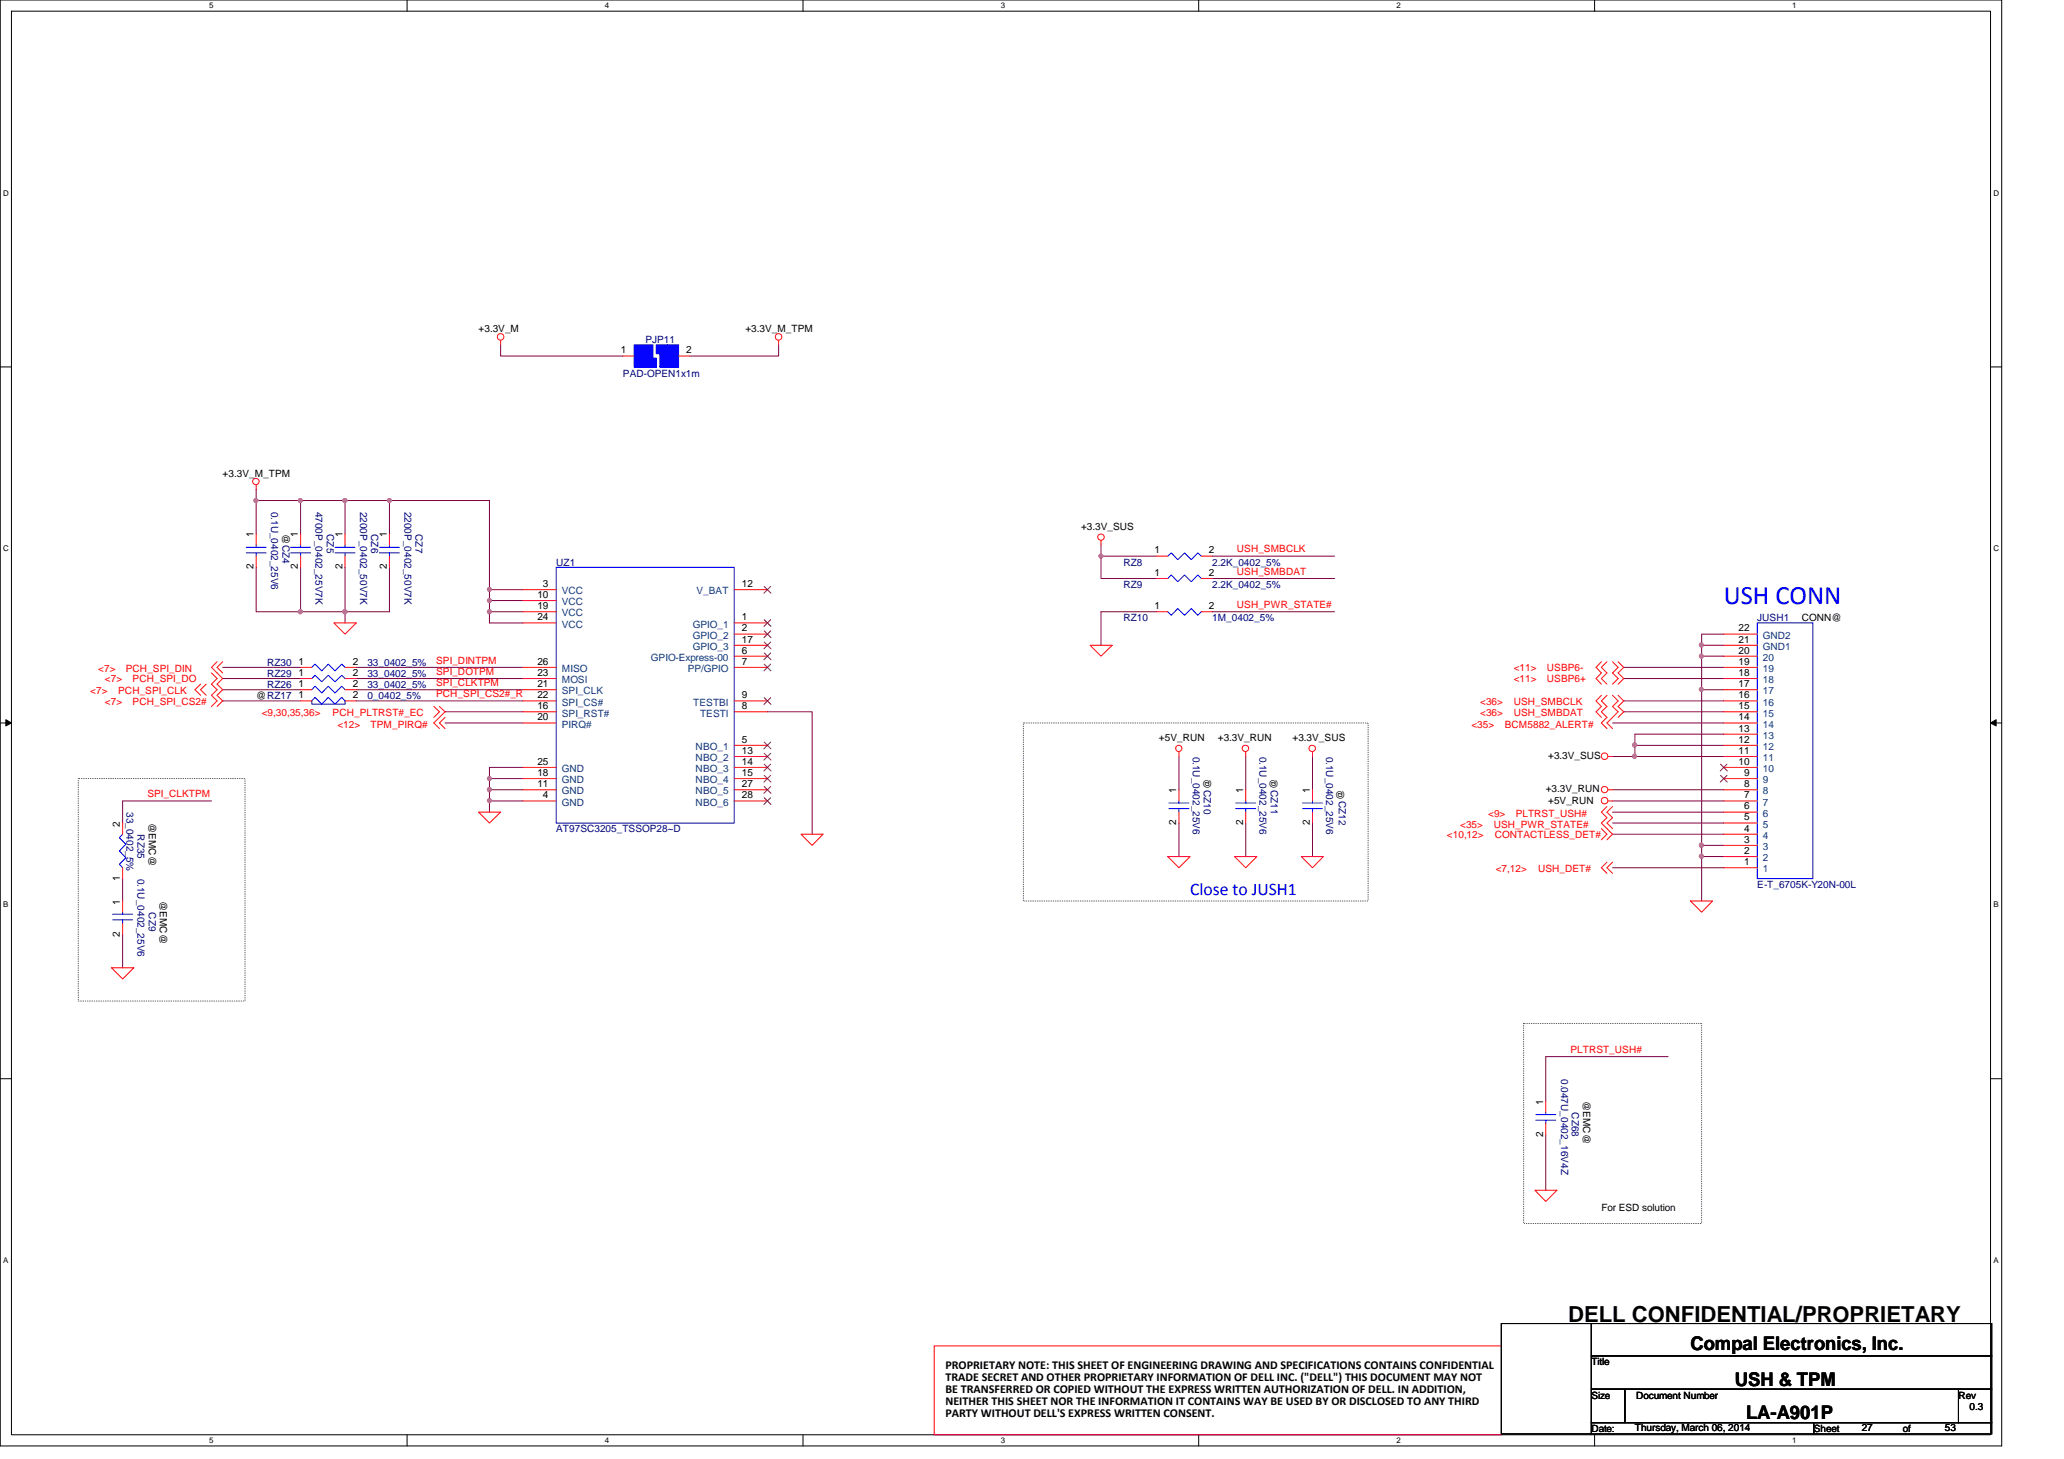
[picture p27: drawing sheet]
<svg xmlns="http://www.w3.org/2000/svg" width="297mm" height="210mm" viewBox="0 0 297 210" stroke-linecap="round" stroke-linejoin="round" font-family="sans-serif">
<defs><g id="words">
<text font-size="3.8" fill="#00f" x="248.1" y="86.9">USH CONN</text>
<text font-size="3.2" x="225.7" y="190.2">DELL CONFIDENTIAL/PROPRIETARY</text>
<g font-size="2.7">
<text x="243.3" y="194.3">Compal Electronics, Inc.</text>
<text x="249.7" y="199.4">USH &amp; TPM</text>
<text x="251.3" y="204.2">LA-A901P</text>
</g>
<text font-size="2.5" fill="#00f" x="171.3" y="128.8">Close to JUSH1</text>
<g font-size="1.7">
<text x="136.1" y="196.9">PROPRIETARY NOTE: THIS SHEET OF ENGINEERING DRAWING AND SPECIFICATIONS CONTAINS CONFIDENTIAL</text>
<text x="136.1" y="198.6">TRADE SECRET AND OTHER PROPRIETARY INFORMATION OF DELL INC. (&quot;DELL&quot;) THIS DOCUMENT MAY NOT</text>
<text x="136.1" y="200.4">BE TRANSFERRED OR COPIED WITHOUT THE EXPRESS WRITTEN AUTHORIZATION OF DELL. IN ADDITION,</text>
<text x="136.1" y="202.1">NEITHER THIS SHEET NOR THE INFORMATION IT CONTAINS WAY BE USED BY OR DISCLOSED TO ANY THIRD</text>
<text x="136.1" y="203.8">PARTY WITHOUT DELL'S EXPRESS WRITTEN CONSENT.</text>
</g>
<g font-size="1.4">
<text x="68.9" y="47.8">+3.3V_M</text>
<text x="107.3" y="47.8">+3.3V_M_TPM</text>
<text x="89.4" y="50.8">1</text>
<text x="98.8" y="50.8">2</text>
<text x="32" y="68.6">+3.3V_M_TPM</text>
<text x="36.5" y="77.3" transform="rotate(-90 36.5 77.3)">1</text>
<text x="40.6" y="76.8" transform="rotate(90 40.6 76.8)">@CZ4</text>
<text x="42.9" y="77.3" transform="rotate(-90 42.9 77.3)">1</text>
<text x="49.3" y="77.3" transform="rotate(-90 49.3 77.3)">1</text>
<text x="55.7" y="77.3" transform="rotate(-90 55.7 77.3)">1</text>
<text x="155.6" y="76.2">+3.3V_SUS</text>
<text x="36.5" y="81.9" transform="rotate(-90 36.5 81.9)">2</text>
<text x="42.9" y="81.9" transform="rotate(-90 42.9 81.9)">2</text>
<text x="49.3" y="81.9" transform="rotate(-90 49.3 81.9)">2</text>
<text x="55.7" y="81.9" transform="rotate(-90 55.7 81.9)">2</text>
<text x="166.2" y="79.6">1</text>
<text x="166.2" y="82.8">1</text>
<text x="174" y="79.6">2</text>
<text x="174" y="82.8">2</text>
<text x="77.3" y="86">10</text>
<text x="77.3" y="87.6">19</text>
<text x="77.3" y="89.2">24</text>
<text x="78.1" y="84.5">3</text>
<text x="106.8" y="84.5">12</text>
<text x="106.8" y="89.2">1</text>
<text x="166.2" y="87.6">1</text>
<text x="174" y="87.6">2</text>
<text x="259.3" y="89.4">CONN@</text>
<text x="43" y="95.6">1</text>
<text x="50.8" y="95.6">2</text>
<text x="77.3" y="95.6">26</text>
<text x="106.8" y="95.6">7</text>
<text x="106.8" y="94">6</text>
<text x="106.8" y="92.5">17</text>
<text x="106.8" y="90.8">2</text>
<text x="250.2" y="95.6">19</text>
<text x="250.2" y="94">20</text>
<text x="250.2" y="92.5">21</text>
<text x="250.2" y="90.8">22</text>
<text x="36.9" y="100.6">@RZ17</text>
<text x="43" y="98.8">1</text>
<text x="43" y="97.2">1</text>
<text x="43" y="100.5">1</text>
<text x="50.8" y="98.8">2</text>
<text x="50.8" y="97.2">2</text>
<text x="50.8" y="100.5">2</text>
<text x="77.3" y="97.2">23</text>
<text x="77.3" y="98.8">21</text>
<text x="77.3" y="100.5">22</text>
<text x="106.8" y="100.5">9</text>
<text x="250.2" y="100.5">16</text>
<text x="250.2" y="98.8">17</text>
<text x="250.2" y="97.2">18</text>
<text x="77.3" y="103.6">20</text>
<text x="77.3" y="102">16</text>
<text x="106.8" y="106.8">5</text>
<text x="106.8" y="102">8</text>
<text x="166.8" y="106.6">+5V_RUN</text>
<text x="175.3" y="106.6">+3.3V_RUN</text>
<text x="186" y="106.6">+3.3V_SUS</text>
<text x="250.2" y="106.8">12</text>
<text x="250.2" y="105.2">13</text>
<text x="250.2" y="103.6">14</text>
<text x="250.2" y="102">15</text>
<text x="77.3" y="113.2">11</text>
<text x="77.3" y="111.6">18</text>
<text x="77.3" y="110">25</text>
<text x="106.8" y="113.2">27</text>
<text x="106.8" y="111.6">15</text>
<text x="106.8" y="108.5">13</text>
<text x="106.8" y="110">14</text>
<text x="174.2" y="113.5" transform="rotate(-90 174.2 113.5)">@</text>
<text x="183.8" y="113.5" transform="rotate(-90 183.8 113.5)">@</text>
<text x="222.8" y="109.2">+3.3V_SUS</text>
<text x="250.2" y="110">10</text>
<text x="250.2" y="108.5">11</text>
<text x="251" y="113.2">8</text>
<text x="251" y="111.6">9</text>
<text x="17.3" y="118.9" transform="rotate(-90 17.3 118.9)">2</text>
<text x="21.4" y="118.4" transform="rotate(90 21.4 118.4)">@EMC@</text>
<text x="78.1" y="114.9">4</text>
<text x="106.8" y="114.9">28</text>
<text x="169.3" y="118.7" transform="rotate(-90 169.3 118.7)">2</text>
<text x="169.3" y="114.1" transform="rotate(-90 169.3 114.1)">1</text>
<text x="178.9" y="118.7" transform="rotate(-90 178.9 118.7)">2</text>
<text x="178.9" y="114.1" transform="rotate(-90 178.9 114.1)">1</text>
<text x="188.5" y="118.7" transform="rotate(-90 188.5 118.7)">2</text>
<text x="188.5" y="114.1" transform="rotate(-90 188.5 114.1)">1</text>
<text x="193.4" y="115.1" transform="rotate(-90 193.4 115.1)">@</text>
<text x="222.5" y="114">+3.3V_RUN</text>
<text x="222.8" y="115.6">+5V_RUN</text>
<text x="251" y="119.6">4</text>
<text x="251" y="118">5</text>
<text x="251" y="116.5">6</text>
<text x="251" y="114.9">7</text>
<text x="251" y="124.5">1</text>
<text x="251" y="122.9">2</text>
<text x="251" y="121.2">3</text>
<text x="17.3" y="130.1" transform="rotate(-90 17.3 130.1)">1</text>
<text x="17.3" y="126.7" transform="rotate(-90 17.3 126.7)">1</text>
<text x="23" y="129.6" transform="rotate(90 23 129.6)">@EMC@</text>
<text x="17.3" y="134.7" transform="rotate(-90 17.3 134.7)">2</text>
<text x="222.1" y="158.9" transform="rotate(-90 222.1 158.9)">1</text>
<text x="227.8" y="158.4" transform="rotate(90 227.8 158.4)">@EMC@</text>
<text x="222.1" y="163.5" transform="rotate(-90 222.1 163.5)">2</text>
<text x="230.5" y="174.2">For ESD solution</text>
<text x="229" y="196.4">Title</text>
<text x="229" y="201.2">Size</text>
<text x="235.5" y="201.2">Document Number</text>
<text x="281.9" y="201.2">Rev</text>
<text x="283.5" y="202.8">0.3</text>
<text x="229" y="206">Date:</text>
<text x="235.3" y="205.9">Thursday, March 06, 2014</text>
<text x="261" y="206">Sheet</text>
<text x="267.9" y="205.9">27</text>
<text x="273.9" y="206">of</text>
<text x="279.9" y="205.9">53</text>
</g>
<g font-size="1.4" fill="#000080">
<text x="92.9" y="49.4">PJP11</text>
<text x="89.7" y="54.2">PAD-OPEN1x1m</text>
<text x="39" y="73.6" transform="rotate(90 39 73.6)">0.1U_0402_25V6</text>
<text x="45.4" y="73.6" transform="rotate(90 45.4 73.6)">4700P_0402_25V7K</text>
<text x="47" y="76.8" transform="rotate(90 47 76.8)">CZ5</text>
<text x="51.8" y="73.6" transform="rotate(90 51.8 73.6)">2200P_0402_50V7K</text>
<text x="53.4" y="76.8" transform="rotate(90 53.4 76.8)">CZ6</text>
<text x="58.2" y="73.6" transform="rotate(90 58.2 73.6)">2200P_0402_50V7K</text>
<text x="59.8" y="76.8" transform="rotate(90 59.8 76.8)">CZ7</text>
<text x="80" y="81.4">UZ1</text>
<text x="161.7" y="81.4">RZ8</text>
<text x="174.5" y="81.4">2.2K_0402_5%</text>
<text x="161.7" y="89.4">RZ10</text>
<text x="161.7" y="84.6">RZ9</text>
<text x="174.5" y="89.4">1M_0402_5%</text>
<text x="174.5" y="84.6">2.2K_0402_5%</text>
<text x="252.9" y="89.4">JUSH1</text>
<text x="38.4" y="95.8">RZ30</text>
<text x="52.9" y="95.8">33_0402_5%</text>
<text x="38.4" y="99">RZ26</text>
<text x="38.4" y="97.4">RZ29</text>
<text x="52.9" y="99">33_0402_5%</text>
<text x="52.9" y="97.4">33_0402_5%</text>
<text x="52.9" y="100.6">0_0402_5%</text>
<text x="171.7" y="108.8" transform="rotate(90 171.7 108.8)">0.1U_0402_25V6</text>
<text x="173.3" y="113.6" transform="rotate(90 173.3 113.6)">CZ10</text>
<text x="181.3" y="108.8" transform="rotate(90 181.3 108.8)">0.1U_0402_25V6</text>
<text x="182.9" y="113.6" transform="rotate(90 182.9 113.6)">CZ11</text>
<text x="190.9" y="108.8" transform="rotate(90 190.9 108.8)">0.1U_0402_25V6</text>
<text x="18.2" y="116.8" transform="rotate(90 18.2 116.8)">33_0402_5%</text>
<text x="80" y="119.8">AT97SC3205_TSSOP28~D</text>
<text x="192.7" y="115.2" transform="rotate(90 192.7 115.2)">CZ12</text>
<text x="19.8" y="120" transform="rotate(90 19.8 120)">RZ35</text>
<text x="19.8" y="126.4" transform="rotate(90 19.8 126.4)">0.1U_0402_25V6</text>
<text x="21.4" y="131.2" transform="rotate(90 21.4 131.2)">CZ9</text>
<text x="252.9" y="127.8">E-T_6705K-Y20N-00L</text>
<text x="224.7" y="155.2" transform="rotate(90 224.7 155.2)">0.047U_0402_16V4Z</text>
<text x="226.2" y="160" transform="rotate(90 226.2 160)">CZ68</text>
</g>
<g font-size="1.4" fill="#f00">
<text x="178" y="79.5">USH_SMBCLK</text>
<text x="178" y="82.7">USH_SMBDAT</text>
<text x="178" y="87.5">USH_PWR_STATE#</text>
<text x="62.8" y="95.5">SPI_DINTPM</text>
<text x="13" y="99.8">&lt;7&gt;</text>
<text x="14.1" y="96.7">&lt;7&gt;</text>
<text x="15.1" y="98.2">&lt;7&gt;</text>
<text x="15.1" y="101.4">&lt;7&gt;</text>
<text x="17" y="99.8">PCH_SPI_CLK</text>
<text x="18.1" y="96.7">PCH_SPI_DIN</text>
<text x="19.1" y="98.2">PCH_SPI_DO</text>
<text x="19.1" y="101.4">PCH_SPI_CS2#</text>
<text x="62.8" y="97.1">SPI_DOTPM</text>
<text x="62.8" y="98.7">SPI_CLKTPM</text>
<text x="62.8" y="100.3">PCH_SPI_CS2#_R</text>
<text x="213" y="101.4">&lt;36&gt;</text>
<text x="217.8" y="96.6">&lt;11&gt;</text>
<text x="217.8" y="98.2">&lt;11&gt;</text>
<text x="217.8" y="101.4">USH_SMBCLK</text>
<text x="222.6" y="96.6">USBP6-</text>
<text x="222.6" y="98.2">USBP6+</text>
<text x="37.7" y="103">&lt;9,30,35,36&gt;</text>
<text x="47.9" y="103">PCH_PLTRST#_EC</text>
<text x="48.6" y="104.7">&lt;12&gt;</text>
<text x="53.3" y="104.7">TPM_PIRQ#</text>
<text x="211.7" y="104.7">&lt;35&gt;</text>
<text x="213" y="103">&lt;36&gt;</text>
<text x="216.6" y="104.7">BCM5882_ALERT#</text>
<text x="217.8" y="103">USH_SMBDAT</text>
<text x="21.2" y="114.7">SPI_CLKTPM</text>
<text x="210.1" y="119.1">&lt;35&gt;</text>
<text x="214.2" y="117.5">&lt;9&gt;</text>
<text x="215" y="119.1">USH_PWR_STATE#</text>
<text x="218.1" y="117.5">PLTRST_USH#</text>
<text x="208.2" y="120.6">&lt;10,12&gt;</text>
<text x="215.1" y="120.6">CONTACTLESS_DET#</text>
<text x="215.3" y="125.5">&lt;7,12&gt;</text>
<text x="221.4" y="125.5">USH_DET#</text>
<text x="226" y="151.5">PLTRST_USH#</text>
</g>
<g font-size="1.4" fill="#004080">
<text x="80.9" y="87.1">VCC</text>
<text x="80.9" y="88.7">VCC</text>
<text x="80.9" y="85.5">VCC</text>
<text x="100.2" y="85.5">V_BAT</text>
<text x="80.9" y="90.3">VCC</text>
<text x="93.7" y="95.1">GPIO-Express-00</text>
<text x="99.7" y="93.5">GPIO_3</text>
<text x="99.7" y="90.3">GPIO_1</text>
<text x="99.7" y="91.9">GPIO_2</text>
<text x="253.7" y="95.1">20</text>
<text x="253.7" y="93.5">GND1</text>
<text x="253.7" y="91.9">GND2</text>
<text x="80.9" y="98.3">MOSI</text>
<text x="80.9" y="96.7">MISO</text>
<text x="80.9" y="99.9">SPI_CLK</text>
<text x="80.9" y="101.5">SPI_CS#</text>
<text x="99" y="96.7">PP/GPIO</text>
<text x="99.8" y="101.5">TESTBI</text>
<text x="253.7" y="101.5">16</text>
<text x="253.7" y="99.9">17</text>
<text x="253.7" y="98.3">18</text>
<text x="253.7" y="96.7">19</text>
<text x="80.9" y="104.7">PIRQ#</text>
<text x="80.9" y="103.1">SPI_RST#</text>
<text x="100.1" y="107.9">NBO_1</text>
<text x="100.7" y="103.1">TESTI</text>
<text x="253.7" y="107.9">12</text>
<text x="253.7" y="106.3">13</text>
<text x="253.7" y="104.7">14</text>
<text x="253.7" y="103.1">15</text>
<text x="80.9" y="112.7">GND</text>
<text x="80.9" y="111.1">GND</text>
<text x="100.1" y="112.7">NBO_4</text>
<text x="100.1" y="109.5">NBO_2</text>
<text x="100.1" y="111.1">NBO_3</text>
<text x="253.7" y="112.7">9</text>
<text x="253.7" y="111.1">10</text>
<text x="253.7" y="109.5">11</text>
<text x="80.9" y="115.9">GND</text>
<text x="80.9" y="114.3">GND</text>
<text x="100.1" y="114.3">NBO_5</text>
<text x="100.1" y="115.9">NBO_6</text>
<text x="253.7" y="119.1">5</text>
<text x="253.7" y="117.5">6</text>
<text x="253.7" y="115.9">7</text>
<text x="253.7" y="114.3">8</text>
<text x="253.7" y="125.5">1</text>
<text x="253.7" y="123.9">2</text>
<text x="253.7" y="122.3">3</text>
<text x="253.7" y="120.7">4</text>
</g>
<g font-size="1.1">
<text x="30.1" y="1.1">5</text>
<text x="87" y="1.1">4</text>
<text x="144" y="1.1">3</text>
<text x="201" y="1.1">2</text>
<text x="257.9" y="1.1">1</text>
<text x=".5" y="28.2">D</text>
<text x="286.9" y="28.2">D</text>
<text x=".5" y="79.3">C</text>
<text x="286.9" y="79.3">C</text>
<text x=".5" y="130.6">B</text>
<text x="286.9" y="130.6">B</text>
<text x=".5" y="181.7">A</text>
<text x="286.9" y="181.7">A</text>
<text x="30.1" y="207.6">5</text>
<text x="87" y="207.6">4</text>
<text x="144" y="207.6">3</text>
<text x="201" y="207.6">2</text>
<text x="257.9" y="207.6">1</text>
</g>
</g></defs>
<path d="M0 0h288.1v208h-288.1zM1.6 1.6h284.9v204.8h-284.9z" fill="none" stroke="#000" stroke-width=".14"/>
<g fill="#fff">
<path d="M30.1 .2h.6v1.2h-.6z"/>
<path d="M30.1 206.6h.6v1.2h-.6z"/>
</g>
<path d="M58.6 0v1.6M58.6 206.4v1.6" fill="none" stroke="#000" stroke-width=".14"/>
<g fill="#fff">
<path d="M87 .2h.6v1.2h-.6z"/>
<path d="M87 206.6h.6v1.2h-.6z"/>
</g>
<path d="M115.6 0v1.6M115.6 206.4v1.6" fill="none" stroke="#000" stroke-width=".14"/>
<g fill="#fff">
<path d="M144 .2h.6v1.2h-.6z"/>
<path d="M144 206.6h.6v1.2h-.6z"/>
</g>
<path d="M172.5 0v1.6M172.5 206.4v1.6" fill="none" stroke="#000" stroke-width=".14"/>
<g fill="#fff">
<path d="M201 .2h.5v1.2h-.5z"/>
<path d="M201 206.6h.5v1.2h-.5z"/>
</g>
<path d="M229.5 0v1.6M229.5 206.4v1.6" fill="none" stroke="#000" stroke-width=".14"/>
<g fill="#fff">
<path d="M257.9 .2h.6v1.2h-.6z"/>
<path d="M257.9 206.6h.6v1.2h-.6z"/>
<path d="M.5 27.2h.7v1.2h-.7z"/>
<path d="M286.9 27.2h.8v1.2h-.8z"/>
<path d="M.5 78.4h.7v1.1h-.7z"/>
<path d="M286.9 78.4h.8v1.1h-.8z"/>
</g>
<path d="M0 52.8h1.6M286.5 52.8h1.6" fill="none" stroke="#000" stroke-width=".14"/>
<g fill="#fff">
<path d="M.5 129.6h.7v1.2h-.7z"/>
<path d="M286.9 129.6h.7v1.2h-.7z"/>
</g>
<path d="M0 104h1.6M.8 103.5l.8 .5-.8 .4zM286.5 104h1.6M286.5 104l.8-.5v.9z" fill="none" stroke="#000" stroke-width=".14"/>
<path d="M.8 103.5l.8 .5-.8 .4zM286.5 104l.8-.5v.9z" fill="#000"/>
<g fill="#fff">
<path d="M.5 180.8h.7v1.1h-.7z"/>
<path d="M286.9 180.8h.7v1.1h-.7z"/>
</g>
<path d="M0 155.2h1.6M286.5 155.2h1.6" fill="none" stroke="#000" stroke-width=".14"/>
<path d="M134.4 193.6h81.7v12.8h-81.7z" fill="none" stroke="#f00" stroke-width=".14"/>
<path d="M11.3 112h24v32h-24zM147.3 104h49.6v25.6h-49.6zM219.3 147.2h25.6v28.8h-25.6z" fill="none" stroke="#000" stroke-width=".14" stroke-dasharray="0 .3"/>
<path d="M72 49.6v1.6h17.7M112.1 49.6v1.6h-12.8M158.4 78.4v1.6h8.1" fill="none" stroke="#800040" stroke-width=".14"/>
<circle cx="158.5" cy="80" r=".3" fill="#f0f"/>
<circle cx="158.5" cy="80" r=".3" fill="none" stroke="#f0f" stroke-width=".14"/>
<g fill="none" stroke="#800040" stroke-width=".14">
<path d="M36.9 72h6.4v4.8M158.4 80v3.2h8.1M166.5 88h-8.1v4.8M174.5 88h17.6M174.5 80h17.6M174.5 83.2h17.6M64 102.4h11.3M169.7 108.8v4.8M169.7 118.4v4.8M179.3 108.8v4.8M179.3 118.4v4.8M188.9 108.8v4.8"/>
<path d="M188.9 118.4v4.8"/>
</g>
<circle cx="43.2" cy="72" r=".3" fill="#f0f"/>
<circle cx="43.2" cy="72" r=".3" fill="none" stroke="#f0f" stroke-width=".14"/>
<circle cx="36.8" cy="72" r=".3" fill="#f0f"/>
<circle cx="36.8" cy="72" r=".3" fill="none" stroke="#f0f" stroke-width=".14"/>
<path d="M36.9 70.4v6.4M56 72h14.4M36.9 81.6v6.4h6.4M43.3 81.6v6.4M43.3 88h6.4M49.7 81.6v8" fill="none" stroke="#800040" stroke-width=".14"/>
<circle cx="43.2" cy="88" r=".3" fill="#f0f"/>
<circle cx="43.2" cy="88" r=".3" fill="none" stroke="#f0f" stroke-width=".14"/>
<path d="M49.7 88h6.3" fill="none" stroke="#800040" stroke-width=".14"/>
<circle cx="49.6" cy="88" r=".31" fill="#f0f"/>
<circle cx="49.6" cy="88" r=".31" fill="none" stroke="#f0f" stroke-width=".14"/>
<path d="M43.3 72h6.4v4.8M49.7 72h6.3v4.8" fill="none" stroke="#800040" stroke-width=".14"/>
<circle cx="56" cy="72" r=".3" fill="#f0f"/>
<circle cx="56" cy="72" r=".3" fill="none" stroke="#f0f" stroke-width=".14"/>
<circle cx="49.6" cy="72" r=".31" fill="#f0f"/>
<circle cx="49.6" cy="72" r=".31" fill="none" stroke="#f0f" stroke-width=".14"/>
<path d="M70.4 84.8h4.9" fill="none" stroke="#800040" stroke-width=".14"/>
<circle cx="70.4" cy="84.8" r=".3" fill="#f0f"/>
<circle cx="70.4" cy="84.8" r=".3" fill="none" stroke="#f0f" stroke-width=".14"/>
<path d="M70.4 72v14.4M70.4 89.6h4.9M70.4 88h4.9" fill="none" stroke="#800040" stroke-width=".14"/>
<circle cx="70.4" cy="88" r=".3" fill="#f0f"/>
<circle cx="70.4" cy="88" r=".3" fill="none" stroke="#f0f" stroke-width=".14"/>
<path d="M70.4 86.4h4.9M70.4 88v1.6" fill="none" stroke="#800040" stroke-width=".14"/>
<circle cx="70.4" cy="86.4" r=".3" fill="#f0f"/>
<circle cx="70.4" cy="86.4" r=".3" fill="none" stroke="#f0f" stroke-width=".14"/>
<path d="M70.4 86.4v1.6M70.4 110.4h4.9M70.4 112h4.9M70.4 115.2v1.6" fill="none" stroke="#800040" stroke-width=".14"/>
<circle cx="70.4" cy="112" r=".3" fill="#f0f"/>
<circle cx="70.4" cy="112" r=".3" fill="none" stroke="#f0f" stroke-width=".14"/>
<path d="M70.4 113.6h4.9M70.4 110.4v1.6" fill="none" stroke="#800040" stroke-width=".14"/>
<circle cx="70.4" cy="113.6" r=".31" fill="#f0f"/>
<circle cx="70.4" cy="113.6" r=".31" fill="none" stroke="#f0f" stroke-width=".14"/>
<path d="M70.4 115.2h4.9M70.4 112v1.6" fill="none" stroke="#800040" stroke-width=".14"/>
<circle cx="70.4" cy="115.2" r=".3" fill="#f0f"/>
<circle cx="70.4" cy="115.2" r=".3" fill="none" stroke="#f0f" stroke-width=".14"/>
<g fill="none" stroke="#800040" stroke-width=".14">
<path d="M32 96h11.3M32 97.6h11.3M32 99.2h11.3M51.3 97.6h24M51.3 96h24M51.3 99.2h24M56 81.6v6.4M30.4 115.2h-12.8v3.2M32 100.8h11.3M51.3 100.8h24M64 104h11.3M70.4 113.6v1.6"/>
<path d="M110.4 102.4h6.5v17.6M232.1 113.6h16M235.3 107.2h12.8M17.6 134.4v4.8M17.6 126.4v3.2"/>
</g>
<circle cx="235.2" cy="107.2" r=".3" fill="#f0f"/>
<circle cx="235.2" cy="107.2" r=".3" fill="none" stroke="#f0f" stroke-width=".14"/>
<path d="M235.3 107.2v1.6h12.8" fill="none" stroke="#800040" stroke-width=".14"/>
<circle cx="235.2" cy="108.8" r=".3" fill="#f0f"/>
<circle cx="235.2" cy="108.8" r=".3" fill="none" stroke="#f0f" stroke-width=".14"/>
<path d="M248.1 99.2h-3.2v22.4M232.1 115.2h16M232.1 104h16M248.1 105.6h-12.8v1.6M232.1 120h16" fill="none" stroke="#800040" stroke-width=".14"/>
<circle cx="244.8" cy="121.6" r=".31" fill="#f0f"/>
<circle cx="244.8" cy="121.6" r=".31" fill="none" stroke="#f0f" stroke-width=".14"/>
<circle cx="244.9" cy="99.2" r=".3" fill="#f0f"/>
<circle cx="244.9" cy="99.2" r=".3" fill="none" stroke="#f0f" stroke-width=".14"/>
<path d="M244.9 121.6v1.6h3.2" fill="none" stroke="#800040" stroke-width=".14"/>
<circle cx="244.9" cy="123.2" r=".3" fill="#f0f"/>
<circle cx="244.9" cy="123.2" r=".3" fill="none" stroke="#f0f" stroke-width=".14"/>
<path d="M248.1 94.4h-3.2v4.8M248.1 91.2h-3.2v1.6M244.9 123.2v6.4M244.9 121.6h3.2" fill="none" stroke="#800040" stroke-width=".14"/>
<circle cx="244.9" cy="92.8" r=".3" fill="#f0f"/>
<circle cx="244.9" cy="92.8" r=".3" fill="none" stroke="#f0f" stroke-width=".14"/>
<path d="M248.1 92.8h-3.2v1.6" fill="none" stroke="#800040" stroke-width=".14"/>
<circle cx="244.9" cy="94.4" r=".3" fill="#f0f"/>
<circle cx="244.9" cy="94.4" r=".3" fill="none" stroke="#f0f" stroke-width=".14"/>
<path d="M233.7 97.6h14.4M233.7 96h14.4M232.1 116.8h16M232.1 118.4h16M232.1 108.8h3.2M233.7 100.8h14.4M233.7 102.4h14.4M232.1 124.8h16M240.1 152h-17.6v6.4M222.5 163.2v8" fill="none" stroke="#800040" stroke-width=".14"/>
<g fill="none" stroke="#f00" stroke-width=".14">
<path d="M72 49v.6M112.1 49v.6M36.9 69.8v.6M43.3 76.8v1.6M49.7 76.8v1.6M56 76.8v1.6M158.4 77.8v.6M28.9 98.4l-.8 .8 .8 .8M29.7 98.4l-.8 .8 .8 .8M30.4 96.8l.8 .8-.8 .8 .8 .8-.8 .8 .8 .8-.8 .8M31.2 95.2l-.8 .8 1.6 1.6-.8 .8 .8 .8-.8 .8 .8 .8-.8 .8M32 95.2l-.8 .8 .8 .8"/>
<path d="M43.3 99.2h1.6M43.3 97.6h1.6M43.3 80v1.6M48 89.6h3.3l-1.6 1.6zM49.7 80v1.6M49.7 99.2h1.6M49.7 97.6h1.6M56 80v1.6M156.9 92.8h3.2l-1.7 1.6zM230.5 95.2l-.8 .8 .8 .8-.8 .8 .8 .8M231.3 95.2l-.8 .8 .8 .8-.8 .8 .8 .8M232.1 95.2l.8 .8-.8 .8 .8 .8-.8 .8"/>
<path d="M232.9 95.2l.8 .8-.8 .8 .8 .8-.8 .8M248.1 99.2h4.8M248.1 97.6h4.8M248.1 96h4.8M248.1 94.4h4.8M248.1 92.8h4.8M248.1 91.2h4.8M62.4 101.6l.8 .8-.8 .8M63.2 101.6l.8 .8-1.6 1.6 .8 .8M64 103.2l-.8 .8 .8 .8M68.9 116.8h3.1l-1.6 1.6zM169.7 108.2v.6"/>
<path d="M179.3 108.2v.6M188.9 108.2v.6M230.5 119.2l.8 .8-.8 .8M230.5 100l-.8 .8 .8 .8-.8 .8 .8 .8M231.3 100l-.8 .8 .8 .8-.8 .8 .8 .8-.8 .8 .8 .8M231.3 116l-.8 .8 .8 .8-.8 .8 1.6 1.6-.8 .8M231.4 108.8h.7M231.4 113.6h.7M231.4 115.2h.7M232.1 100l.8 .8-.8 .8 .8 .8-1.6 1.6 .8 .8M232.1 116l-.8 .8 .8 .8-.8 .8 .8 .8M232.9 100l.8 .8-.8 .8 .8 .8-.8 .8"/>
<path d="M248.1 118.4h4.8M248.1 116.8h4.8M248.1 115.2h4.8M248.1 113.6h4.8M248.1 112h4.8M248.1 110.4h4.8M248.1 108.8h4.8M248.1 107.2h4.8M248.1 105.6h4.8M248.1 104h4.8M248.1 102.4h4.8M248.1 100.8h4.8"/>
<path d="M16 139.2h3.3l-1.7 1.6zM115.3 120h3.1l-1.5 1.6zM168.1 123.2h3.2l-1.6 1.6zM177.7 123.2h3.2l-1.6 1.6zM187.3 123.2h3.2l-1.6 1.6zM231.3 124l-.8 .8 .8 .8M232.1 124l-.8 .8 .8 .8M243.3 129.6h3.2l-1.6 1.6zM248.1 124.8h4.8M248.1 123.2h4.8M248.1 121.6h4.8M248.1 120h4.8"/>
<path d="M222.5 158.4v1.6M220.9 171.2h3.2l-1.6 1.6zM222.5 161.6v1.6"/>
<circle cx="72" cy="48.5" r=".47"/>
<circle cx="112" cy="48.5" r=".47"/>
<circle cx="36.8" cy="69.3" r=".46"/>
<circle cx="158.5" cy="77.3" r=".46"/>
<circle cx="169.6" cy="107.7" r=".45"/>
<circle cx="179.2" cy="107.7" r=".46"/>
<circle cx="188.8" cy="107.7" r=".46"/>
<circle cx="230.9" cy="108.8" r=".47"/>
<circle cx="230.9" cy="115.2" r=".47"/>
<circle cx="230.9" cy="113.6" r=".46"/>
</g>
<path d="M216.1 190.4h12.9v15.9h-12.9zM229 190.4h57.6v4.7h-57.6zM229 195.1h57.6v4.8h-57.6zM229 199.9h4.8v4.8h-4.8zM233.8 199.9h48.1v4.8h-48.1zM281.9 199.9h4.7v4.8h-4.7zM229 204.7h32v1.6h-32zM261 204.7h25.6v1.6h-25.6z" fill="none" stroke="#000" stroke-width=".14"/>
<g fill="none" stroke="#00f" stroke-width=".14">
<path d="M41.8 79.5h2.9M41.8 78.7h2.9M43.3 78.4v.3M43.3 79.5v.5M48.2 79.5h2.9M48.2 78.7h2.9M49.7 78.4v.3M49.7 79.5v.5M54.6 79.5h2.9M54.6 78.7h2.9M56 78.4v.3M56 79.5v.5"/>
<path d="M44.9 99.2l.4-.5 1 1 .9-1 1 1 1-1 .5 .5M44.9 97.6l.4-.4 1 .9 .9-.9 1 .9 1-.9 .5 .4M252.9 89.6h8v36.8h-8zM221 161.2h2.9M221 160.4h2.9M222.5 160v.4M222.5 161.2v.4"/>
</g>
<path d="M247.6 111.5l1 1M247.6 109.9l1 1M248.5 111.5l-.9 1M248.5 109.9l-.9 1" fill="none" stroke="#804000" stroke-width=".14"/>
<path d="M91.3 49.6h1.6v3.2h-1.6z" fill-rule="evenodd" fill="#00f"/>
<path d="M91.3 49.6h1.6v3.2h-1.6z" fill="none" stroke="#00f" stroke-width=".14"/>
<path d="M96.1 49.6h1.6v3.2h-1.6z" fill-rule="evenodd" fill="#00f"/>
<path d="M96.1 49.6h1.6v3.2h-1.6z" fill="none" stroke="#00f" stroke-width=".14"/>
<path d="M92.9 49.6h1.1v3.2h-1.1z" fill-rule="evenodd" fill="#00f"/>
<path d="M92.9 49.6h1.1v3.2h-1.1z" fill="none" stroke="#00f" stroke-width=".14"/>
<path d="M94 51.5h.4v1.3h-.4z" fill-rule="evenodd" fill="#00f"/>
<path d="M94 51.5h.4v1.3h-.4z" fill="none" stroke="#00f" stroke-width=".14"/>
<path d="M94.4 49.6h.5v1.3h-.5z" fill-rule="evenodd" fill="#00f"/>
<path d="M94.4 49.6h.5v1.3h-.5z" fill="none" stroke="#00f" stroke-width=".14"/>
<path d="M94.9 49.6h1.2v3.2h-1.2z" fill-rule="evenodd" fill="#00f"/>
<g fill="none" stroke="#00f" stroke-width=".14">
<path d="M94.9 49.6h1.2v3.2h-1.2zM35.4 79.5h2.9M35.4 78.7h2.9M36.9 78.4v.3M36.9 79.5v.5M44.9 96l.4-.5 1 1 .9-1 1 1 1-1 .5 .5M80 81.6h25.7v36.8h-25.7zM168.1 80l.5-.5 .9 1 1-1 .9 1 1-1 .5 .5M168.1 88l.5 .5 .9-1 1 1 .9-1 1 1 .5-.5M168.1 83.2l.5-.5 .9 1 1-1 .9 1 1-1 .5 .5M45.3 100.3l1 1 .9-1 1 1 1-1 .5 .5v.5h-4.8v-.5zM168.2 116.3h2.9"/>
<path d="M168.2 115.5h2.9M169.7 115.2v.3M169.7 116.3v.5M177.8 116.3h2.9M177.8 115.5h2.9M179.3 115.2v.3M179.3 116.3v.5M187.4 116.3h2.9M187.4 115.5h2.9M188.9 115.2v.3M188.9 116.3v.5M16.2 132.3h2.9"/>
<path d="M16.2 131.5h2.9M17.6 120l-.4 .5 .9 1-.9 .9 .9 1-.9 .9 .4 .5M17.6 131.2v.3M17.6 132.3v.5"/>
</g>
<g fill="none" stroke="#f00" stroke-width=".14">
<path d="M89.7 51.2h1.6M97.7 51.2h1.6M36.9 76.8v1.6M36.9 80v1.6M43.3 96h1.6M49.7 96h1.6M75.3 97.6h4.7M75.3 96h4.7M75.3 99.2h4.7M75.3 86.4h4.7M75.3 88h4.7M75.3 89.6h4.7"/>
<path d="M75.3 84.8h4.7M105.7 92.8h4.7M105.7 96h4.7M105.7 89.6h4.7M105.7 91.2h4.7M105.7 94.4h4.7M105.7 84.8h4.7M166.5 80h1.6M166.5 88h1.6M166.5 83.2h1.6M172.9 80h1.6M172.9 88h1.6"/>
<path d="M172.9 83.2h1.6M17.6 118.4v1.6M43.3 100.8h1.6M49.7 100.8h1.6M75.3 104h4.7M75.3 100.8h4.7M75.3 102.4h4.7M75.3 115.2h4.7M75.3 113.6h4.7M75.3 112h4.7M75.3 110.4h4.7M105.7 113.6h4.7"/>
<path d="M105.7 112h4.7M105.7 102.4h4.7M105.7 100.8h4.7M105.7 107.2h4.7M105.7 108.8h4.7M105.7 110.4h4.7M105.7 115.2h4.7M169.7 113.6v1.6M169.7 116.8v1.6M179.3 113.6v1.6M179.3 116.8v1.6M188.9 113.6v1.6"/>
<path d="M188.9 116.8v1.6M17.6 124.8v1.6M17.6 129.6v1.6M17.6 132.8v1.6"/>
</g>
<g fill="none" stroke="#804000" stroke-width=".14">
<path d="M110 92.4l1 .9M110 95.5l1 1M110 89.2l1 .9M110 90.8l1 .9M110 93.9l1 1M110 84.4l1 .9M110.9 92.4l-1 .9M110.9 95.5l-1 1M110.9 89.2l-1 .9M110.9 90.8l-1 .9M110.9 93.9l-1 1M110.9 84.4l-1 .9"/>
<path d="M110 113.2l1 .9M110 111.5l1 1M110 100.4l1 .9M110 106.8l1 .9M110 108.4l1 .9M110 109.9l1 1M110 114.8l1 .9M110.9 113.2l-1 .9M110.9 111.5l-1 1M110.9 100.4l-1 .9M110.9 106.8l-1 .9M110.9 108.4l-1 .9"/>
<path d="M110.9 109.9l-1 1M110.9 114.8l-1 .9"/>
</g>
<circle cx="158.5" cy="80" r=".3" fill="#f0f"/>
<circle cx="158.5" cy="80" r=".3" fill="none" stroke="#f0f" stroke-width=".14"/>
<circle cx="43.2" cy="72" r=".3" fill="#f0f"/>
<circle cx="43.2" cy="72" r=".3" fill="none" stroke="#f0f" stroke-width=".14"/>
<circle cx="36.8" cy="72" r=".3" fill="#f0f"/>
<circle cx="36.8" cy="72" r=".3" fill="none" stroke="#f0f" stroke-width=".14"/>
<circle cx="43.2" cy="88" r=".3" fill="#f0f"/>
<circle cx="43.2" cy="88" r=".3" fill="none" stroke="#f0f" stroke-width=".14"/>
<circle cx="49.6" cy="88" r=".31" fill="#f0f"/>
<circle cx="49.6" cy="88" r=".31" fill="none" stroke="#f0f" stroke-width=".14"/>
<circle cx="56" cy="72" r=".3" fill="#f0f"/>
<circle cx="56" cy="72" r=".3" fill="none" stroke="#f0f" stroke-width=".14"/>
<circle cx="49.6" cy="72" r=".31" fill="#f0f"/>
<circle cx="49.6" cy="72" r=".31" fill="none" stroke="#f0f" stroke-width=".14"/>
<circle cx="70.4" cy="84.8" r=".3" fill="#f0f"/>
<circle cx="70.4" cy="84.8" r=".3" fill="none" stroke="#f0f" stroke-width=".14"/>
<circle cx="70.4" cy="88" r=".3" fill="#f0f"/>
<circle cx="70.4" cy="88" r=".3" fill="none" stroke="#f0f" stroke-width=".14"/>
<circle cx="70.4" cy="86.4" r=".3" fill="#f0f"/>
<circle cx="70.4" cy="86.4" r=".3" fill="none" stroke="#f0f" stroke-width=".14"/>
<circle cx="70.4" cy="112" r=".3" fill="#f0f"/>
<circle cx="70.4" cy="112" r=".3" fill="none" stroke="#f0f" stroke-width=".14"/>
<circle cx="70.4" cy="113.6" r=".31" fill="#f0f"/>
<circle cx="70.4" cy="113.6" r=".31" fill="none" stroke="#f0f" stroke-width=".14"/>
<circle cx="70.4" cy="115.2" r=".3" fill="#f0f"/>
<circle cx="70.4" cy="115.2" r=".3" fill="none" stroke="#f0f" stroke-width=".14"/>
<circle cx="235.2" cy="107.2" r=".3" fill="#f0f"/>
<circle cx="235.2" cy="107.2" r=".3" fill="none" stroke="#f0f" stroke-width=".14"/>
<circle cx="235.2" cy="108.8" r=".3" fill="#f0f"/>
<circle cx="235.2" cy="108.8" r=".3" fill="none" stroke="#f0f" stroke-width=".14"/>
<circle cx="244.8" cy="121.6" r=".31" fill="#f0f"/>
<circle cx="244.8" cy="121.6" r=".31" fill="none" stroke="#f0f" stroke-width=".14"/>
<circle cx="244.9" cy="99.2" r=".3" fill="#f0f"/>
<circle cx="244.9" cy="99.2" r=".3" fill="none" stroke="#f0f" stroke-width=".14"/>
<circle cx="244.9" cy="123.2" r=".3" fill="#f0f"/>
<circle cx="244.9" cy="123.2" r=".3" fill="none" stroke="#f0f" stroke-width=".14"/>
<circle cx="244.9" cy="92.8" r=".3" fill="#f0f"/>
<circle cx="244.9" cy="92.8" r=".3" fill="none" stroke="#f0f" stroke-width=".14"/>
<circle cx="244.9" cy="94.4" r=".3" fill="#f0f"/>
<circle cx="244.9" cy="94.4" r=".3" fill="none" stroke="#f0f" stroke-width=".14"/>
<use href="#words"/>
</svg>
